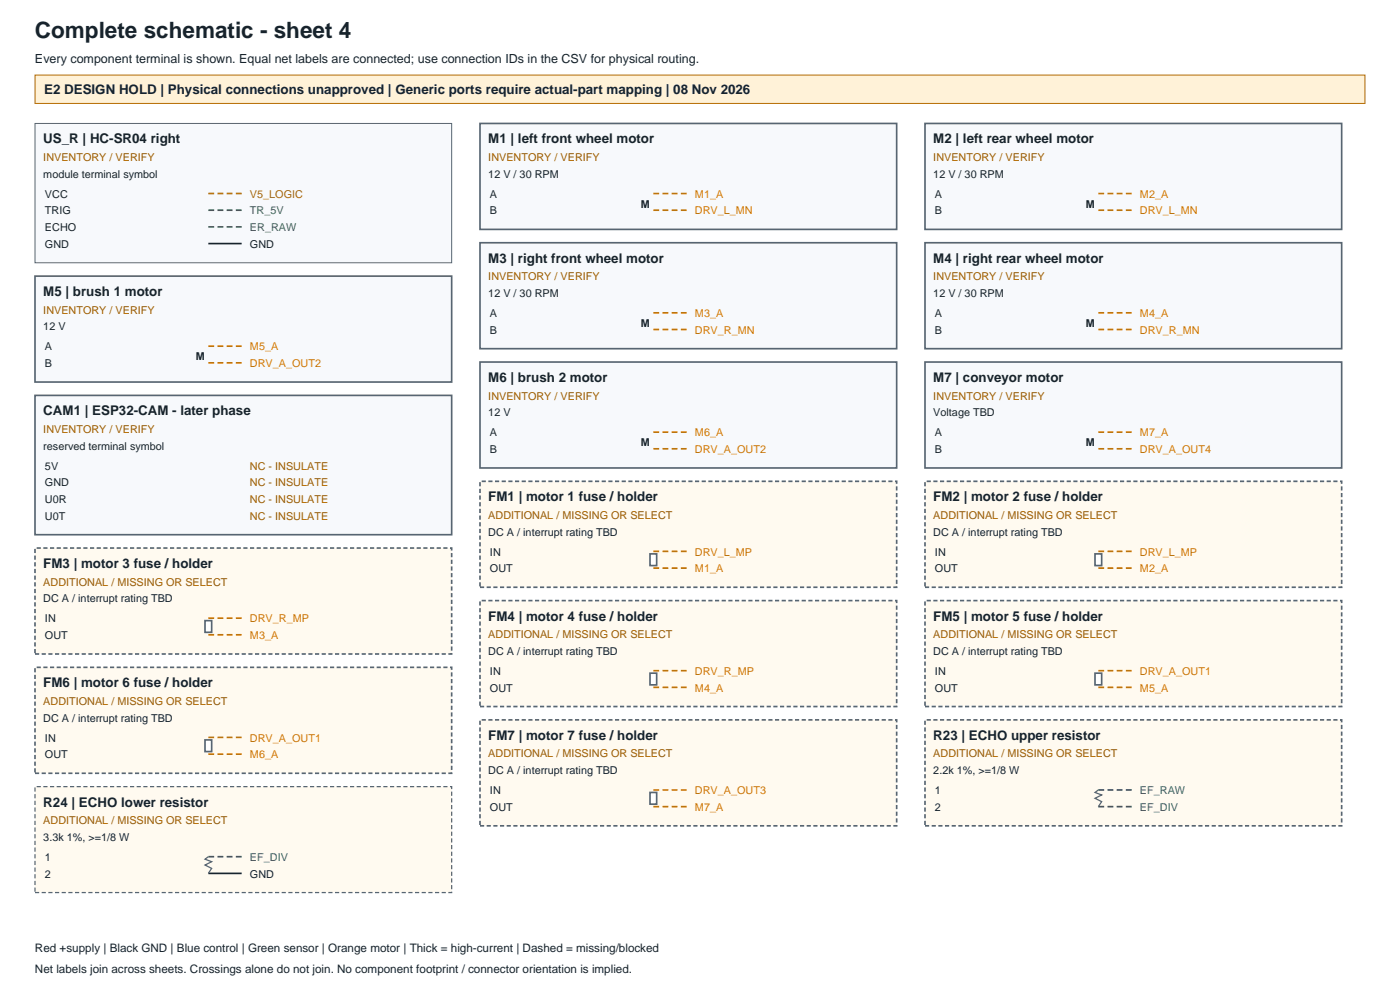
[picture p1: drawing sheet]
<svg xmlns="http://www.w3.org/2000/svg" width="420mm" height="297mm" viewBox="0 0 420 297" stroke-linecap="round" stroke-linejoin="round" font-family="sans-serif">
<defs><g id="words">
<text font-size="6.7" fill="#17232c" x="10.5" y="11.5">Complete schematic - sheet 4</text>
<g font-size="4" fill="#17232c">
<text x="13.2" y="28.3">E2 DESIGN HOLD | Physical connections unapproved | Generic ports require actual-part mapping | 08 Nov 2026</text>
<text x="13" y="43">US_R | HC-SR04 right</text>
<text x="146.5" y="43">M1 | left front wheel motor</text>
<text x="280" y="43">M2 | left rear wheel motor</text>
<text x="146.5" y="78.8">M3 | right front wheel motor</text>
<text x="280" y="78.8">M4 | right rear wheel motor</text>
<text x="13" y="88.8">M5 | brush 1 motor</text>
<text x="146.5" y="114.5">M6 | brush 2 motor</text>
<text x="280" y="114.5">M7 | conveyor motor</text>
<text x="13" y="124.5">CAM1 | ESP32-CAM - later phase</text>
<text x="146.5" y="150.3">FM1 | motor 1 fuse / holder</text>
<text x="280" y="150.3">FM2 | motor 2 fuse / holder</text>
<text x="13" y="170.3">FM3 | motor 3 fuse / holder</text>
<text x="146.5" y="186">FM4 | motor 4 fuse / holder</text>
<text x="280" y="186">FM5 | motor 5 fuse / holder</text>
<text x="13" y="206">FM6 | motor 6 fuse / holder</text>
<text x="146.5" y="221.8">FM7 | motor 7 fuse / holder</text>
<text x="280" y="221.8">R23 | ECHO upper resistor</text>
<text x="13" y="241.8">R24 | ECHO lower resistor</text>
</g>
<text font-size="3.7" fill="#17232c" x="10.5" y="19">Every component terminal is shown. Equal net labels are connected; use connection IDs in the CSV for physical routing.</text>
<g font-size="3.5" fill="#17232c">
<text x="10.5" y="285.3">Red +supply | Black GND | Blue control | Green sensor | Orange motor | Thick = high-current | Dashed = missing/blocked</text>
<text x="10.5" y="291.5">Net labels join across sheets. Crossings alone do not join. No component footprint / connector orientation is implied.</text>
</g>
<g font-size="3.2" fill="#995b00">
<text x="13" y="48.3">INVENTORY / VERIFY</text>
<text x="146.5" y="48.3">INVENTORY / VERIFY</text>
<text x="280" y="48.3">INVENTORY / VERIFY</text>
<text x="146.5" y="84">INVENTORY / VERIFY</text>
<text x="280" y="84">INVENTORY / VERIFY</text>
<text x="13" y="94">INVENTORY / VERIFY</text>
<text x="146.5" y="119.8">INVENTORY / VERIFY</text>
<text x="280" y="119.8">INVENTORY / VERIFY</text>
<text x="13" y="129.8">INVENTORY / VERIFY</text>
<text x="75" y="140.8">NC - INSULATE</text>
<text x="75" y="145.8">NC - INSULATE</text>
<text x="75" y="150.8">NC - INSULATE</text>
<text x="75" y="155.8">NC - INSULATE</text>
<text x="146.5" y="155.5">ADDITIONAL / MISSING OR SELECT</text>
<text x="280" y="155.5">ADDITIONAL / MISSING OR SELECT</text>
<text x="13" y="175.5">ADDITIONAL / MISSING OR SELECT</text>
<text x="146.5" y="191.3">ADDITIONAL / MISSING OR SELECT</text>
<text x="280" y="191.3">ADDITIONAL / MISSING OR SELECT</text>
<text x="13" y="211.3">ADDITIONAL / MISSING OR SELECT</text>
<text x="146.5" y="227">ADDITIONAL / MISSING OR SELECT</text>
<text x="280" y="227">ADDITIONAL / MISSING OR SELECT</text>
<text x="13" y="247">ADDITIONAL / MISSING OR SELECT</text>
</g>
<g font-size="3.2" fill="#17232c">
<text x="13" y="53.3">module terminal symbol</text>
<text x="146.5" y="53.3">12 V / 30 RPM</text>
<text x="280" y="53.3">12 V / 30 RPM</text>
<text x="13.5" y="59.3">VCC</text>
<text x="147" y="59.3">A</text>
<text x="280.5" y="59.3">A</text>
<text x="13.5" y="64.3">TRIG</text>
<text x="147" y="64.3">B</text>
<text x="192.2" y="62.3">M</text>
<text x="280.5" y="64.3">B</text>
<text x="325.7" y="62.3">M</text>
<text x="13.5" y="69.3">ECHO</text>
<text x="13.5" y="74.3">GND</text>
<text x="75" y="74.3">GND</text>
<text x="146.5" y="89">12 V / 30 RPM</text>
<text x="280" y="89">12 V / 30 RPM</text>
<text x="147" y="95">A</text>
<text x="280.5" y="95">A</text>
<text x="13" y="99">12 V</text>
<text x="147" y="100">B</text>
<text x="192.2" y="98">M</text>
<text x="280.5" y="100">B</text>
<text x="325.7" y="98">M</text>
<text x="13.5" y="105">A</text>
<text x="13.5" y="110">B</text>
<text x="58.7" y="108">M</text>
<text x="146.5" y="124.8">12 V</text>
<text x="280" y="124.8">Voltage TBD</text>
<text x="147" y="130.8">A</text>
<text x="280.5" y="130.8">A</text>
<text x="13" y="134.8">reserved terminal symbol</text>
<text x="147" y="135.8">B</text>
<text x="192.2" y="133.8">M</text>
<text x="280.5" y="135.8">B</text>
<text x="325.7" y="133.8">M</text>
<text x="13.5" y="140.8">5V</text>
<text x="13.5" y="145.8">GND</text>
<text x="13.5" y="150.8">U0R</text>
<text x="13.5" y="155.8">U0T</text>
<text x="146.5" y="160.5">DC A / interrupt rating TBD</text>
<text x="280" y="160.5">DC A / interrupt rating TBD</text>
<text x="147" y="166.5">IN</text>
<text x="280.5" y="166.5">IN</text>
<text x="147" y="171.5">OUT</text>
<text x="280.5" y="171.5">OUT</text>
<text x="13" y="180.5">DC A / interrupt rating TBD</text>
<text x="13.5" y="186.5">IN</text>
<text x="13.5" y="191.5">OUT</text>
<text x="146.5" y="196.3">DC A / interrupt rating TBD</text>
<text x="280" y="196.3">DC A / interrupt rating TBD</text>
<text x="147" y="202.3">IN</text>
<text x="280.5" y="202.3">IN</text>
<text x="147" y="207.3">OUT</text>
<text x="280.5" y="207.3">OUT</text>
<text x="13" y="216.3">DC A / interrupt rating TBD</text>
<text x="13.5" y="222.3">IN</text>
<text x="13.5" y="227.3">OUT</text>
<text x="146.5" y="232">DC A / interrupt rating TBD</text>
<text x="280" y="232">2.2k 1%, &gt;=1/8 W</text>
<text x="147" y="238">IN</text>
<text x="280.5" y="238">1</text>
<text x="147" y="243">OUT</text>
<text x="280.5" y="243">2</text>
<text x="13" y="252">3.3k 1%, &gt;=1/8 W</text>
<text x="13.5" y="258">1</text>
<text x="13.5" y="263">2</text>
<text x="75" y="263">GND</text>
</g>
<text font-size="3.2" fill="#c62828" x="75" y="59.3">V5_LOGIC</text>
<g font-size="3.2" fill="#d87800">
<text x="208.5" y="59.3">M1_A</text>
<text x="342" y="59.3">M2_A</text>
<text x="208.5" y="64.3">DRV_L_MN</text>
<text x="342" y="64.3">DRV_L_MN</text>
<text x="208.5" y="95">M3_A</text>
<text x="342" y="95">M4_A</text>
<text x="208.5" y="100">DRV_R_MN</text>
<text x="342" y="100">DRV_R_MN</text>
<text x="75" y="105">M5_A</text>
<text x="75" y="110">DRV_A_OUT2</text>
<text x="208.5" y="130.8">M6_A</text>
<text x="342" y="130.8">M7_A</text>
<text x="208.5" y="135.8">DRV_A_OUT2</text>
<text x="342" y="135.8">DRV_A_OUT4</text>
<text x="208.5" y="166.5">DRV_L_MP</text>
<text x="342" y="166.5">DRV_L_MP</text>
<text x="208.5" y="171.5">M1_A</text>
<text x="342" y="171.5">M2_A</text>
<text x="75" y="186.5">DRV_R_MP</text>
<text x="75" y="191.5">M3_A</text>
<text x="208.5" y="202.3">DRV_R_MP</text>
<text x="342" y="202.3">DRV_A_OUT1</text>
<text x="208.5" y="207.3">M4_A</text>
<text x="342" y="207.3">M5_A</text>
<text x="75" y="222.3">DRV_A_OUT1</text>
<text x="75" y="227.3">M6_A</text>
<text x="208.5" y="238">DRV_A_OUT3</text>
<text x="208.5" y="243">M7_A</text>
</g>
<g font-size="3.2" fill="#23844b">
<text x="75" y="64.3">TR_5V</text>
<text x="75" y="69.3">ER_RAW</text>
<text x="342" y="238">EF_RAW</text>
<text x="342" y="243">EF_DIV</text>
<text x="75" y="258">EF_DIV</text>
</g>
</g></defs>
<path d="M10.5 22.5h399v8.5h-399z" fill-rule="evenodd" fill="#fff2d8" stroke="#ad6a00" stroke-width=".3"/>
<path d="M10.5 37h125v41.8h-125z" fill-rule="evenodd" fill="#f7f9fc" stroke="#576572" stroke-width=".3"/>
<path d="M62.5 58h10" fill="none" stroke="#c62828" stroke-width=".5" stroke-dasharray="1.7 1" stroke-linecap="butt"/>
<path d="M62.5 63h10M62.5 68h10" fill="none" stroke="#23844b" stroke-width=".5" stroke-dasharray="1.7 1" stroke-linecap="butt"/>
<path d="M62.5 73h10" fill="none" stroke="#17232c" stroke-width=".5"/>
<path d="M144 37h125v31.8h-125z" fill-rule="evenodd" fill="#f7f9fc" stroke="#576572" stroke-width=".5"/>
<path d="M196 58h10M196 63h10" fill="none" stroke="#d87800" stroke-width=".5" stroke-dasharray="1.7 1" stroke-linecap="butt"/>
<path d="M277.5 37h125v31.8h-125z" fill-rule="evenodd" fill="#f7f9fc" stroke="#576572" stroke-width=".5"/>
<path d="M329.5 58h10M329.5 63h10" fill="none" stroke="#d87800" stroke-width=".5" stroke-dasharray="1.7 1" stroke-linecap="butt"/>
<path d="M144 72.8h125v31.7h-125z" fill-rule="evenodd" fill="#f7f9fc" stroke="#576572" stroke-width=".5"/>
<path d="M196 93.8h10M196 98.8h10" fill="none" stroke="#d87800" stroke-width=".5" stroke-dasharray="1.7 1" stroke-linecap="butt"/>
<path d="M277.5 72.8h125v31.7h-125z" fill-rule="evenodd" fill="#f7f9fc" stroke="#576572" stroke-width=".5"/>
<path d="M329.5 93.8h10M329.5 98.8h10" fill="none" stroke="#d87800" stroke-width=".5" stroke-dasharray="1.7 1" stroke-linecap="butt"/>
<path d="M10.5 82.8h125v31.7h-125z" fill-rule="evenodd" fill="#f7f9fc" stroke="#576572" stroke-width=".5"/>
<path d="M62.5 103.8h10M62.5 108.8h10" fill="none" stroke="#d87800" stroke-width=".5" stroke-dasharray="1.7 1" stroke-linecap="butt"/>
<path d="M144 108.5h125v31.8h-125z" fill-rule="evenodd" fill="#f7f9fc" stroke="#576572" stroke-width=".5"/>
<path d="M196 129.5h10M196 134.5h10" fill="none" stroke="#d87800" stroke-width=".5" stroke-dasharray="1.7 1" stroke-linecap="butt"/>
<path d="M277.5 108.5h125v31.8h-125z" fill-rule="evenodd" fill="#f7f9fc" stroke="#576572" stroke-width=".5"/>
<path d="M329.5 129.5h10M329.5 134.5h10" fill="none" stroke="#d87800" stroke-width=".5" stroke-dasharray="1.7 1" stroke-linecap="butt"/>
<path d="M10.5 118.5h125v41.8h-125z" fill-rule="evenodd" fill="#f7f9fc" stroke="#576572" stroke-width=".5"/>
<path d="M144 144.3h125v31.7h-125z" fill-rule="evenodd" fill="#fffaf0" stroke="#576572" stroke-width=".5" stroke-dasharray="1.2 .7" stroke-linecap="butt"/>
<path d="M196 165.3h10M196 170.3h10" fill="none" stroke="#d87800" stroke-width=".5" stroke-dasharray="1.7 1" stroke-linecap="butt"/>
<path d="M195 166h2v3.5h-2z" fill-rule="evenodd" fill="#fff" stroke="#576572" stroke-width=".5"/>
<path d="M277.5 144.3h125v31.7h-125z" fill-rule="evenodd" fill="#fffaf0" stroke="#576572" stroke-width=".5" stroke-dasharray="1.2 .7" stroke-linecap="butt"/>
<path d="M329.5 165.3h10M329.5 170.3h10" fill="none" stroke="#d87800" stroke-width=".5" stroke-dasharray="1.7 1" stroke-linecap="butt"/>
<path d="M328.5 166h2v3.5h-2z" fill-rule="evenodd" fill="#fff" stroke="#576572" stroke-width=".5"/>
<path d="M10.5 164.3h125v31.7h-125z" fill-rule="evenodd" fill="#fffaf0" stroke="#576572" stroke-width=".5" stroke-dasharray="1.2 .7" stroke-linecap="butt"/>
<path d="M62.5 185.3h10M62.5 190.3h10" fill="none" stroke="#d87800" stroke-width=".5" stroke-dasharray="1.7 1" stroke-linecap="butt"/>
<path d="M61.5 186h2v3.5h-2z" fill-rule="evenodd" fill="#fff" stroke="#576572" stroke-width=".5"/>
<path d="M144 180h125v31.8h-125z" fill-rule="evenodd" fill="#fffaf0" stroke="#576572" stroke-width=".5" stroke-dasharray="1.2 .7" stroke-linecap="butt"/>
<path d="M196 201h10M196 206h10" fill="none" stroke="#d87800" stroke-width=".5" stroke-dasharray="1.7 1" stroke-linecap="butt"/>
<path d="M195 201.8h2v3.5h-2z" fill-rule="evenodd" fill="#fff" stroke="#576572" stroke-width=".5"/>
<path d="M277.5 180h125v31.8h-125z" fill-rule="evenodd" fill="#fffaf0" stroke="#576572" stroke-width=".5" stroke-dasharray="1.2 .7" stroke-linecap="butt"/>
<path d="M329.5 201h10M329.5 206h10" fill="none" stroke="#d87800" stroke-width=".5" stroke-dasharray="1.7 1" stroke-linecap="butt"/>
<path d="M328.5 201.8h2v3.5h-2z" fill-rule="evenodd" fill="#fff" stroke="#576572" stroke-width=".5"/>
<path d="M10.5 200h125v31.8h-125z" fill-rule="evenodd" fill="#fffaf0" stroke="#576572" stroke-width=".5" stroke-dasharray="1.2 .7" stroke-linecap="butt"/>
<path d="M62.5 221h10M62.5 226h10" fill="none" stroke="#d87800" stroke-width=".5" stroke-dasharray="1.7 1" stroke-linecap="butt"/>
<path d="M61.5 221.8h2v3.5h-2z" fill-rule="evenodd" fill="#fff" stroke="#576572" stroke-width=".5"/>
<path d="M144 215.8h125v31.7h-125z" fill-rule="evenodd" fill="#fffaf0" stroke="#576572" stroke-width=".5" stroke-dasharray="1.2 .7" stroke-linecap="butt"/>
<path d="M196 236.8h10M196 241.8h10" fill="none" stroke="#d87800" stroke-width=".5" stroke-dasharray="1.7 1" stroke-linecap="butt"/>
<path d="M195 237.5h2v3.5h-2z" fill-rule="evenodd" fill="#fff" stroke="#576572" stroke-width=".5"/>
<path d="M277.5 215.8h125v31.7h-125z" fill-rule="evenodd" fill="#fffaf0" stroke="#576572" stroke-width=".5" stroke-dasharray="1.2 .7" stroke-linecap="butt"/>
<path d="M329.5 236.8h10M329.5 241.8h10" fill="none" stroke="#23844b" stroke-width=".5" stroke-dasharray="1.7 1" stroke-linecap="butt"/>
<path d="M329.5 236.8l-1 .7 2 .8-2 1 2 1-1 1.5" fill="none" stroke="#576572" stroke-width=".37"/>
<path d="M10.5 235.8h125v31.7h-125z" fill-rule="evenodd" fill="#fffaf0" stroke="#576572" stroke-width=".37" stroke-dasharray="1.2 .7" stroke-linecap="butt"/>
<path d="M62.5 256.8h10" fill="none" stroke="#23844b" stroke-width=".5" stroke-dasharray="1.7 1" stroke-linecap="butt"/>
<path d="M62.5 261.8h10" fill="none" stroke="#17232c" stroke-width=".5"/>
<path d="M62.5 256.8l-1 .7 2 .8-2 1 2 1-1 1.5" fill="none" stroke="#576572" stroke-width=".37"/>
<use href="#words"/>
</svg>
